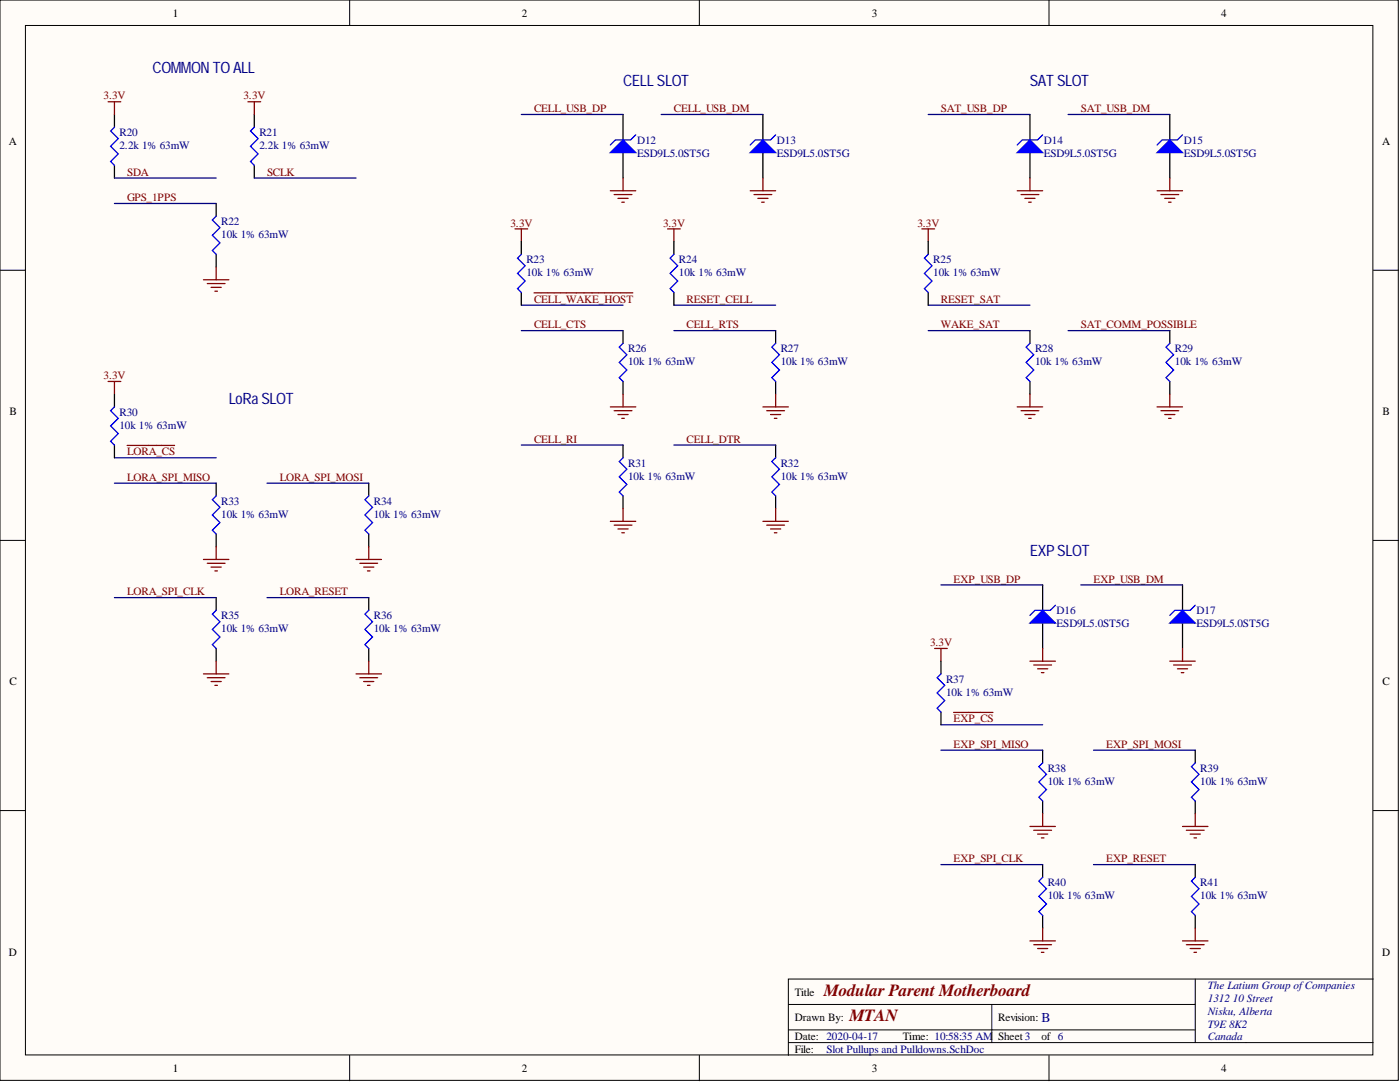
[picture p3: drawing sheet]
<svg xmlns="http://www.w3.org/2000/svg" width="279mm" height="216mm" viewBox="0 0 279 216" stroke-linecap="round" stroke-linejoin="round" font-family="sans-serif">
<defs><g id="words">
<g font-size="3.4" fill="#800000">
<text x="164.4" y="198.7">Modular Parent Motherboard</text>
<text x="169.5" y="203.8">MTAN</text>
</g>
<g font-size="3.1" fill="#000080">
<text x="30.5" y="14.6">COMMON TOALL</text>
<text x="124.3" y="17.1">CELLSLOT</text>
<text x="205.5" y="17.1">SAT SLOT</text>
<text x="45.7" y="80.5">LoRaSLOT</text>
<text x="205.5" y="111">EXPSLOT</text>
</g>
<text font-size="2.7" fill="#000080" x="207.8" y="203.9">B</text>
<g font-size="2.2">
<text x="34.5" y="3.3">1</text>
<text x="104.2" y="3.3">2</text>
<text x="174" y="3.3">3</text>
<text x="243.7" y="3.3">4</text>
<text x="1.8" y="28.9">A</text>
<text x="275.8" y="28.9">A</text>
<text x="1.9" y="82.9">B</text>
<text x="275.9" y="82.9">B</text>
<text x="1.9" y="136.8">C</text>
<text x="275.9" y="136.8">C</text>
<text x="1.8" y="190.7">D</text>
<text x="275.8" y="190.7">D</text>
<text x="158.6" y="198.7">Title</text>
<text x="158.6" y="203.8">Drawn By:</text>
<text x="199.2" y="203.8">Revision:</text>
<text x="158.6" y="207.6">Date: 2020-04-17</text>
<text x="180.2" y="207.6">Time: 10:58:35 AM</text>
<text x="199.2" y="207.6">Sheet 3</text>
<text x="207.8" y="207.6">of 6</text>
<text x="34.5" y="213.9">1</text>
<text x="104.2" y="213.9">2</text>
<text x="158.6" y="210.1">File:</text>
<text x="174" y="213.9">3</text>
<text x="243.7" y="213.9">4</text>
</g>
<g font-size="2.2" fill="#800000">
<text x="20.7" y="19.8">3.3V</text>
<text x="48.6" y="19.8">3.3V</text>
<text x="106.6" y="22.4">CELL_USB_DP</text>
<text x="134.5" y="22.4">CELL_USB_DM</text>
<text x="187.8" y="22.4">SAT_USB_DP</text>
<text x="215.7" y="22.4">SAT_USB_DM</text>
<text x="25.4" y="35.1">SDA</text>
<text x="53.3" y="35.1">SCLK</text>
<text x="25.4" y="40.1">GPS_1PPS</text>
<text x="101.9" y="45.2">3.3V</text>
<text x="132.3" y="45.2">3.3V</text>
<text x="183.1" y="45.2">3.3V</text>
<text x="106.6" y="60.4">CELL_WAKE_HOST</text>
<text x="106.6" y="65.5">CELL_CTS</text>
<text x="137" y="60.4">RESET_CELL</text>
<text x="137" y="65.5">CELL_RTS</text>
<text x="187.8" y="60.4">RESET_SAT</text>
<text x="187.8" y="65.5">WAKE_SAT</text>
<text x="215.7" y="65.5">SAT_COMM_POSSIBLE</text>
<text x="20.7" y="75.6">3.3V</text>
<text x="106.6" y="88.3">CELL_RI</text>
<text x="137" y="88.3">CELL_DTR</text>
<text x="25.4" y="90.9">LORA_CS</text>
<text x="25.4" y="95.9">LORA_SPI_MISO</text>
<text x="55.8" y="95.9">LORA_SPI_MOSI</text>
<text x="25.4" y="118.8">LORA_SPI_CLK</text>
<text x="55.8" y="118.8">LORA_RESET</text>
<text x="190.3" y="116.2">EXP_USB_DP</text>
<text x="218.2" y="116.2">EXP_USB_DM</text>
<text x="185.6" y="128.9">3.3V</text>
<text x="190.3" y="144.1">EXP_CS</text>
<text x="190.3" y="149.2">EXP_SPI_MISO</text>
<text x="220.8" y="149.2">EXP_SPI_MOSI</text>
<text x="190.3" y="172.1">EXP_SPI_CLK</text>
<text x="220.8" y="172.1">EXP_RESET</text>
</g>
<g font-size="2.2" fill="#000080">
<text x="23.9" y="27.2">R20</text>
<text x="23.9" y="29.7">2.2k 1% 63mW</text>
<text x="51.8" y="27.2">R21</text>
<text x="51.8" y="29.7">2.2k 1% 63mW</text>
<text x="127.1" y="28.7">D12</text>
<text x="155" y="28.7">D13</text>
<text x="208.3" y="28.7">D14</text>
<text x="236.3" y="28.7">D15</text>
<text x="127.1" y="31.3">ESD9L5.0ST5G</text>
<text x="155" y="31.3">ESD9L5.0ST5G</text>
<text x="208.3" y="31.3">ESD9L5.0ST5G</text>
<text x="236.3" y="31.3">ESD9L5.0ST5G</text>
<text x="44.2" y="44.9">R22</text>
<text x="44.2" y="47.5">10k 1% 63mW</text>
<text x="105.1" y="52.6">R23</text>
<text x="135.5" y="52.6">R24</text>
<text x="186.3" y="52.6">R25</text>
<text x="105.1" y="55.1">10k 1% 63mW</text>
<text x="135.5" y="55.1">10k 1% 63mW</text>
<text x="186.3" y="55.1">10k 1% 63mW</text>
<text x="125.4" y="70.3">R26</text>
<text x="155.8" y="70.3">R27</text>
<text x="206.6" y="70.3">R28</text>
<text x="234.5" y="70.3">R29</text>
<text x="125.4" y="72.9">10k 1% 63mW</text>
<text x="155.8" y="72.9">10k 1% 63mW</text>
<text x="206.6" y="72.9">10k 1% 63mW</text>
<text x="234.5" y="72.9">10k 1% 63mW</text>
<text x="23.9" y="83">R30</text>
<text x="23.9" y="85.5">10k 1% 63mW</text>
<text x="125.4" y="93.2">R31</text>
<text x="125.4" y="95.7">10k 1% 63mW</text>
<text x="155.8" y="93.2">R32</text>
<text x="155.8" y="95.7">10k 1% 63mW</text>
<text x="44.2" y="100.8">R33</text>
<text x="74.6" y="100.8">R34</text>
<text x="44.2" y="103.3">10k 1% 63mW</text>
<text x="74.6" y="103.3">10k 1% 63mW</text>
<text x="44.2" y="123.6">R35</text>
<text x="74.6" y="123.6">R36</text>
<text x="210.9" y="122.6">D16</text>
<text x="210.9" y="125.1">ESD9L5.0ST5G</text>
<text x="238.8" y="122.6">D17</text>
<text x="238.8" y="125.1">ESD9L5.0ST5G</text>
<text x="44.2" y="126.1">10k 1% 63mW</text>
<text x="74.6" y="126.1">10k 1% 63mW</text>
<text x="188.8" y="136.3">R37</text>
<text x="188.8" y="138.8">10k 1% 63mW</text>
<text x="209.1" y="154">R38</text>
<text x="239.6" y="154">R39</text>
<text x="209.1" y="156.6">10k 1% 63mW</text>
<text x="239.6" y="156.6">10k 1% 63mW</text>
<text x="209.1" y="176.9">R40</text>
<text x="209.1" y="179.4">10k 1% 63mW</text>
<text x="239.6" y="176.9">R41</text>
<text x="239.6" y="179.4">10k 1% 63mW</text>
<text x="241.1" y="197.4">The Latium Group ofCompanies</text>
<text x="241.1" y="200">1312</text>
<text x="241.1" y="202.5">Nisku, Alberta</text>
<text x="246.1" y="200">10 Street</text>
<text x="241.1" y="205">T9E 8K2</text>
<text x="241.1" y="207.6">Canada</text>
<text x="164.9" y="210.1">Slot Pullups and Pulldowns.SchDoc</text>
</g>
</g></defs>
<g fill="#fffcf8" stroke="#000" stroke-width=".2">
<path d="M0 0h279.1v215.6h-279.1z"/>
<path d="M5.1 5.1h268.9v205.4h-268.9z"/>
</g>
<g fill="none" stroke="#000" stroke-width=".2">
<path d="M69.8 0v5.1M139.6 0v5.1M209.4 0v5.1M0 53.9h5.1M274.1 53.9h5M0 107.8h5.1M274.1 107.8h5M0 161.7h5.1M274.1 161.7h5M238.5 195.4v12.6M274.1 195.4h-116.8v15.2M69.8 210.6v5.1"/>
<path d="M139.6 210.6v5.1M157.3 200.4h81.2M157.3 208h116.8M157.3 205.5h81.2M197.9 200.4v7.6M209.4 210.6v5.1"/>
</g>
<path d="M124.3 22.8v5.1M124.3 30.5v5" fill="none" stroke="#000" stroke-width=".25"/>
<path d="M121.8 30.5l2.5-2.6 2.6 2.6z" fill="#00f"/>
<path d="M121.8 30.5l2.5-2.6 2.6 2.6zM126.9 26.9l-1 1h-3.1l-1 1" fill="none" stroke="#00f" stroke-width=".25"/>
<path d="M121.8 38.1h5.1M122.6 38.8h3.5M123.3 39.6h2.1M124.3 35.5v2.6M124.1 40.3h.5" fill="none" stroke="#800000" stroke-width=".25"/>
<path d="M152.3 22.8v5.1M152.3 30.5v5" fill="none" stroke="#000" stroke-width=".25"/>
<path d="M149.7 30.5l2.6-2.6 2.5 2.6z" fill="#00f"/>
<path d="M149.7 30.5l2.6-2.6 2.5 2.6zM154.8 26.9l-1 1h-3.1l-1 1" fill="none" stroke="#00f" stroke-width=".25"/>
<path d="M149.7 38.1h5.1M150.5 38.8h3.5M151.2 39.6h2.1M152.3 35.5v2.6M152 40.3h.5" fill="none" stroke="#800000" stroke-width=".25"/>
<path d="M104 22.8h20.3M132 22.8h20.3" fill="none" stroke="#000080" stroke-width=".25"/>
<path d="M205.5 22.8v5.1M205.5 30.5v5" fill="none" stroke="#000" stroke-width=".25"/>
<path d="M203 30.5l2.5-2.6 2.6 2.6z" fill="#00f"/>
<path d="M203 30.5l2.5-2.6 2.6 2.6zM208.1 26.9l-1 1h-3.1l-1 1" fill="none" stroke="#00f" stroke-width=".25"/>
<path d="M203 38.1h5.1M203.8 38.8h3.5M204.5 39.6h2.1M205.5 35.5v2.6M205.3 40.3h.5" fill="none" stroke="#800000" stroke-width=".25"/>
<path d="M233.5 22.8v5.1M233.5 30.5v5" fill="none" stroke="#000" stroke-width=".25"/>
<path d="M230.9 30.5l2.6-2.6 2.5 2.6z" fill="#00f"/>
<g fill="none" stroke="#00f" stroke-width=".25">
<path d="M22.8 25.4l-.7 .7 1.5 1.6-1.5 1.5 1.5 1.5-1.5 1.5 .7 .8M50.8 25.4l-.8 .7 1.5 1.6-1.5 1.5 1.5 1.5-1.5 1.5 .8 .8M230.9 30.5l2.6-2.6 2.5 2.6zM236 26.9l-1 1h-3.1l-1 1M43.1 43.1l-.7 .8 1.5 1.5-1.5 1.5 1.5 1.6-1.5 1.5 .7 .7M104 50.7l-.7 .8 1.5 1.5-1.5 1.6 1.5 1.5-1.5 1.5 .7 .8M134.5 50.7l-.8 .8 1.6 1.5-1.6 1.6 1.6 1.5-1.6 1.5 .8 .8M185.2 50.7l-.7 .8 1.5 1.5-1.5 1.6 1.5 1.5-1.5 1.5 .7 .8M124.3 68.5l-.7 .8 1.5 1.5-1.5 1.5 1.5 1.5-1.5 1.6 .7 .7M154.8 68.5l-.8 .8 1.6 1.5-1.6 1.5 1.6 1.5-1.6 1.6 .8 .7M205.5 68.5l-.7 .8 1.5 1.5-1.5 1.5 1.5 1.5-1.5 1.6 .7 .7M233.5 68.5l-.8 .8 1.5 1.5-1.5 1.5 1.5 1.5-1.5 1.6 .8 .7"/>
<path d="M22.8 81.2l-.7 .8 1.5 1.5-1.5 1.5 1.5 1.5-1.5 1.5 .7 .8M43.1 99l-.7 .7 1.5 1.5-1.5 1.6 1.5 1.5-1.5 1.5 .7 .8M73.6 99l-.8 .7 1.6 1.5-1.6 1.6 1.6 1.5-1.6 1.5 .8 .8M124.3 91.3l-.7 .8 1.5 1.5-1.5 1.5 1.5 1.6-1.5 1.5 .7 .8M154.8 91.3l-.8 .8 1.6 1.5-1.6 1.5 1.6 1.6-1.6 1.5 .8 .8M43.1 121.8l-.7 .7 1.5 1.6-1.5 1.5 1.5 1.5-1.5 1.5 .7 .8M73.6 121.8l-.8 .7 1.6 1.6-1.6 1.5 1.6 1.5-1.6 1.5 .8 .8"/>
</g>
<g fill="none" stroke="#800000" stroke-width=".25">
<path d="M21.6 20.3h2.5M22.8 20.3v2.5M49.5 20.3h2.5M50.8 20.3v2.5M230.9 38.1h5.1M231.7 38.8h3.5M232.4 39.6h2.1M233.5 35.5v2.6M40.6 55.8h5.1M41.4 56.6h3.5M42.1 57.3h2.1M42.9 58.1h.5"/>
<path d="M43.1 53.3v2.5M102.8 45.7h2.5M104 45.7v2.5M106.6 58.4h1.3M108 58.4h1.3M109.4 58.4h1.2M110.6 58.4h1.2M111.9 58.4h7.5M119.5 58.4h2.7M122.2 58.4h1.6M123.8 58.4h1.1M125 58.4h1.3"/>
<path d="M133.2 45.7h2.6M134.5 45.7v2.5M184 45.7h2.5M185.2 45.7v2.5M233.2 40.3h.5M21.6 76.1h2.5M22.8 76.1v2.6M124.3 78.7v2.5M154.8 78.7v2.5M205.5 78.7v2.5M233.5 78.7v2.5M25.4 88.9h1.2"/>
<path d="M26.6 88.9h1.6M28.2 88.9h5.4M33.8 88.9h1M121.8 81.2h5.1M122.6 82h3.5M123.3 82.7h2.1M124.1 83.5h.5M152.3 81.2h5M153 82h3.6M153.8 82.7h2M154.5 83.5h.5M203 81.2h5.1"/>
<path d="M203.8 82h3.5M204.5 82.7h2.1M205.3 83.5h.5M230.9 81.2h5.1M231.7 82h3.5M232.4 82.7h2.1M233.2 83.5h.5M40.6 111.6h5.1M41.4 112.4h3.5M42.1 113.2h2.1M42.9 113.9h.5M43.1 109.1v2.5"/>
<path d="M71.1 111.6h5M71.8 112.4h3.6M72.6 113.2h2M73.3 113.9h.5M73.6 109.1v2.5M121.8 104h5.1M122.6 104.8h3.5M123.3 105.5h2.1M124.1 106.3h.5M124.3 101.5v2.5M152.3 104h5M153 104.8h3.6"/>
<path d="M153.8 105.5h2M154.5 106.3h.5M154.8 101.5v2.5M40.6 134.5h5.1M41.4 135.2h3.5M42.1 136h2.1M42.9 136.8h.5M43.1 131.9v2.6M71.1 134.5h5M71.8 135.2h3.6M72.6 136h2M73.3 136.8h.5"/>
<path d="M73.6 131.9v2.6"/>
</g>
<g fill="none" stroke="#000080" stroke-width=".25">
<path d="M22.8 35.5h20.3M50.8 35.5h20.3M185.2 22.8h20.3M213.2 22.8h20.3M22.8 40.6h20.3M104 60.9h20.3M104 66h20.3M134.5 60.9h20.3M134.5 66h20.3M185.2 60.9h20.3M185.2 66h20.3M213.2 66h20.3"/>
<path d="M22.8 91.3h20.3M22.8 96.4h20.3M53.3 96.4h20.3M104 88.8h20.3M134.5 88.8h20.3M22.8 119.2h20.3M53.3 119.2h20.3"/>
</g>
<g fill="none" stroke="#000" stroke-width=".25">
<path d="M22.8 22.8v2.6M22.8 33v2.5M50.8 22.8v2.6M50.8 33v2.5M43.1 40.6v2.5M43.1 50.7v2.6M104 48.2v2.5M104 58.4v2.5M134.5 48.2v2.5M134.5 58.4v2.5M185.2 48.2v2.5M185.2 58.4v2.5"/>
<path d="M22.8 78.7v2.5M124.3 66v2.5M124.3 76.1v2.6M154.8 66v2.5M154.8 76.1v2.6M205.5 66v2.5M205.5 76.1v2.6M233.5 66v2.5M233.5 76.1v2.6M22.8 88.8v2.5M43.1 96.4v2.6M73.6 96.4v2.6"/>
<path d="M124.3 88.8v2.5M124.3 99v2.5M154.8 88.8v2.5M154.8 99v2.5M43.1 106.6v2.5M43.1 119.2v2.6M73.6 106.6v2.5M73.6 119.2v2.6M208.1 116.7v5.1M43.1 129.4v2.5M73.6 129.4v2.5M208.1 124.3v5.1"/>
</g>
<path d="M205.5 124.3l2.6-2.5 2.5 2.5z" fill="#00f"/>
<path d="M205.5 124.3l2.6-2.5 2.5 2.5zM210.6 120.8l-1 1h-3l-1.1 1" fill="none" stroke="#00f" stroke-width=".25"/>
<path d="M205.5 131.9h5.1M206.3 132.7h3.6M207.1 133.5h2M207.8 134.2h.5M208.1 129.4v2.5" fill="none" stroke="#800000" stroke-width=".25"/>
<path d="M236 116.7v5.1M236 124.3v5.1" fill="none" stroke="#000" stroke-width=".25"/>
<path d="M233.5 124.3l2.5-2.5 2.5 2.5z" fill="#00f"/>
<path d="M187.8 134.5l-.8 .7 1.5 1.6-1.5 1.5 1.5 1.5-1.5 1.5 .8 .8M233.5 124.3l2.5-2.5 2.5 2.5zM238.5 120.8l-1 1h-3l-1 1M208.1 152.2l-.8 .8 1.5 1.5-1.5 1.5 1.5 1.6-1.5 1.5 .8 .7M238.5 152.2l-.7 .8 1.5 1.5-1.5 1.5 1.5 1.6-1.5 1.5 .7 .7M208.1 175.1l-.8 .7 1.5 1.5-1.5 1.6 1.5 1.5-1.5 1.5 .8 .8M238.5 175.1l-.7 .7 1.5 1.5-1.5 1.6 1.5 1.5-1.5 1.5 .7 .8" fill="none" stroke="#00f" stroke-width=".25"/>
<g fill="none" stroke="#800000" stroke-width=".25">
<path d="M186.5 129.4h2.6M187.8 129.4v2.5M233.5 131.9h5M234.2 132.7h3.6M235 133.5h2M235.7 134.2h.6M236 129.4v2.5M190.3 142.2h1.3M191.7 142.2h2.8M194.6 142.2h2.4M197.1 142.2h1.1M205.5 164.9h5.1"/>
<path d="M206.3 165.7h3.6M207.1 166.4h2M207.8 167.2h.5M208.1 162.4v2.5M236 164.9h5.1M236.8 165.7h3.5M237.5 166.4h2.1M238.3 167.2h.5M238.5 162.4v2.5M205.5 187.7h5.1M206.3 188.5h3.6M207.1 189.3h2"/>
<path d="M207.8 190h.5M208.1 185.2v2.5M236 187.7h5.1M236.8 188.5h3.5M237.5 189.3h2.1M238.3 190h.5M238.5 185.2v2.5"/>
</g>
<path d="M187.8 116.7h20.3M215.7 116.7h20.3M187.8 144.6h20.3M187.8 149.7h20.3M218.2 149.7h20.3M187.8 172.5h20.3M218.2 172.5h20.3" fill="none" stroke="#000080" stroke-width=".25"/>
<path d="M187.8 131.9v2.6M187.8 142.1v2.5M208.1 149.7v2.5M208.1 159.8v2.6M238.5 149.7v2.5M238.5 159.8v2.6M208.1 172.5v2.6M238.5 172.5v2.6M208.1 182.7v2.5M238.5 182.7v2.5" fill="none" stroke="#000" stroke-width=".25"/>
<use href="#words"/>
</svg>
